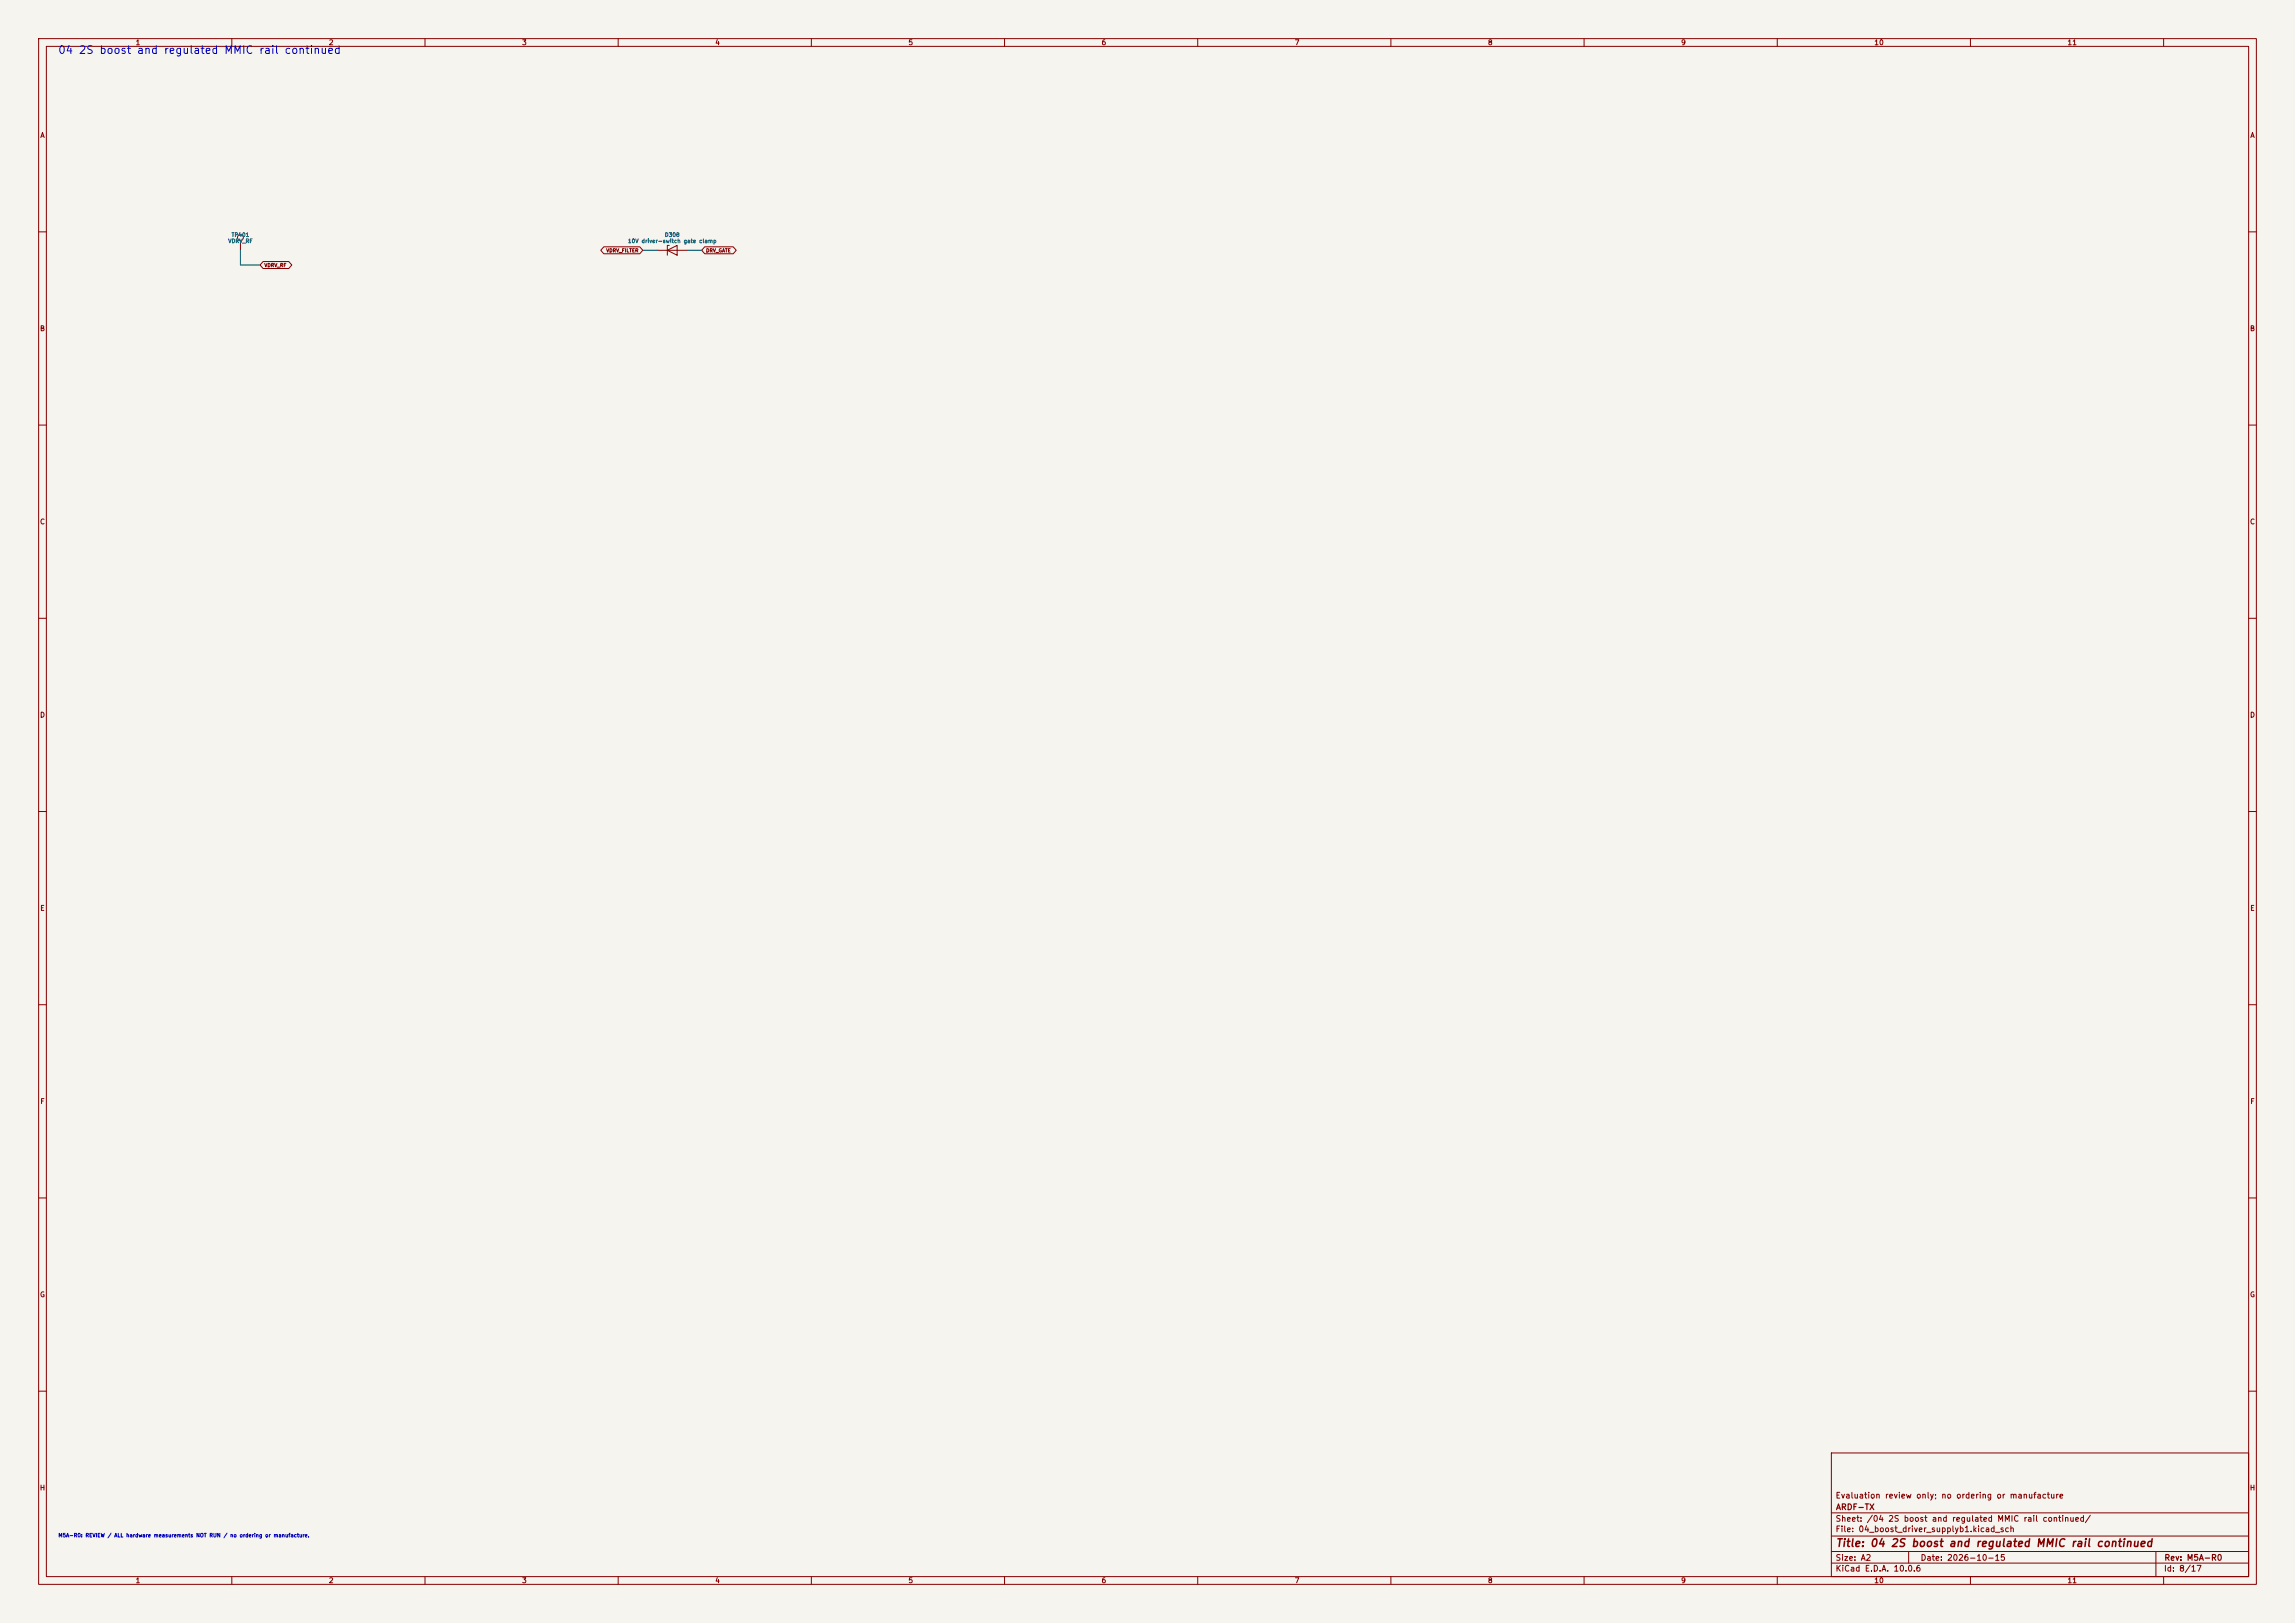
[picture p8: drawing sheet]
<svg xmlns="http://www.w3.org/2000/svg" width="594mm" height="420mm" viewBox="0 0 594 420" stroke-linecap="round" stroke-linejoin="round" font-family="sans-serif">
<defs><g id="words">
<text font-size="2" fill="#0000c2" x="14.9" y="14.4">04 2S boost and regulated MMIC rail continued</text>
<text font-size="2" fill="#840000" x="475" y="400.8">Title: 04 2S boost and regulated MMIC rail continued</text>
<g font-size="1.5" fill="#840000">
<text x="475" y="388.1">Evaluation review only; no ordering or manufacture</text>
<text x="475" y="394.1">Sheet: /04 2S boost and regulated MMIC rail continued/</text>
<text x="475.1" y="391.1">ARDF-TX</text>
<text x="475" y="396.8">File: 04_boost_driver_supplyb1.kicad_sch</text>
<text x="475" y="407">KiCad E.D.A. 10.0.6</text>
<text x="475" y="404.2">Size: A2</text>
<text x="497" y="404.2">Date: 2026-10-15</text>
<text x="560" y="407">Id: 8/17</text>
<text x="560.1" y="404.2">Rev: M5A-R0</text>
</g>
<g font-size="1.3" fill="#840000">
<text x="35" y="12">1</text>
<text x="85" y="12">2</text>
<text x="135" y="12">3</text>
<text x="185" y="12">4</text>
<text x="235" y="12">5</text>
<text x="285" y="12">6</text>
<text x="335" y="12">7</text>
<text x="385" y="12">8</text>
<text x="435" y="12">9</text>
<text x="485" y="12">10</text>
<text x="535" y="12">11</text>
<text x="10.3" y="36">A</text>
<text x="582.3" y="36">A</text>
<text x="10.2" y="86">B</text>
<text x="582.2" y="86">B</text>
<text x="10.2" y="136">C</text>
<text x="582.2" y="136">C</text>
<text x="10.2" y="186">D</text>
<text x="582.2" y="186">D</text>
<text x="10.3" y="236">E</text>
<text x="582.3" y="236">E</text>
<text x="10.3" y="286">F</text>
<text x="582.3" y="286">F</text>
<text x="10.2" y="336">G</text>
<text x="582.2" y="336">G</text>
<text x="10.2" y="386">H</text>
<text x="582.2" y="386">H</text>
<text x="35" y="410">1</text>
<text x="85" y="410">2</text>
<text x="135" y="410">3</text>
<text x="185" y="410">4</text>
<text x="235" y="410">5</text>
<text x="285" y="410">6</text>
<text x="335" y="410">7</text>
<text x="385" y="410">8</text>
<text x="435" y="410">9</text>
<text x="485" y="410">10</text>
<text x="535" y="410">11</text>
</g>
<g font-size="1" fill="#006464">
<text x="59" y="63.1">VDRV_RF</text>
<text x="59.8" y="61.5">TP401</text>
<text x="162.4" y="63.1">10V driver-switch gate clamp</text>
<text x="172" y="61.5">D308</text>
</g>
<text font-size="1" fill="#0000c2" x="15" y="398">M5A-R0: REVIEW / ALL hardware measurements NOT RUN / no ordering or manufacture.</text>
<g font-size=".9" fill="#840000">
<text x="156.8" y="65.5">VDRV_FILTER</text>
<text x="182.6" y="65.5">DRV_GATE</text>
<text x="68.3" y="69.3">VDRV_RF</text>
</g>
</g></defs>
<path d="M0 0h594v420h-594z" fill="#f5f4ef" stroke="#f5f4ef" stroke-width=".26"/>
<g fill="none" stroke="#840000" stroke-width=".26">
<path d="M10 10h574v400h-574zM12 12h570v396h-570zM60 10v2M110 10v2M160 10v2M210 10v2M260 10v2M310 10v2M360 10v2M410 10v2M460 10v2M510 10v2"/>
<path d="M560 10v2M10 60h2M62.2 62.2v2.6M68.1 67.7h6.6l.8 .9-.8 .9h-6.6l-.8-.9zM156.3 63.9h9.3l.8 .9-.8 .9h-9.3l-.8-.9zM170.2 64.8h7.6M172.7 64.8l2.6-1.3v2.5zM173.2 63.5h-.5v2.5M182.4 63.9h7.4l.8 .9-.8 .9h-7.4l-.8-.9zM582 60h2M10 110h2M582 110h2"/>
<path d="M10 160h2M582 160h2M10 210h2M582 210h2M10 260h2M582 260h2M10 310h2M582 310h2M10 360h2M474 376h108v32h-108zM582 360h2M474 397.5h108"/>
<path d="M474 391.5h108M60 408v2M110 408v2M160 408v2M210 408v2M260 408v2M310 408v2M360 408v2M410 408v2M460 408v2M474 404.5h108M474 401.5h108"/>
<path d="M494 401.5v3M510 408v2M558 401.5v6.5M560 408v2"/>
<circle cx="62.2" cy="61.5" r=".76"/>
</g>
<path d="M62.2 64.8v3.8h5.1M166.4 64.8h3.8M177.8 64.8h3.8" fill="none" stroke="#009600" stroke-width=".26"/>
<use href="#words"/>
</svg>
